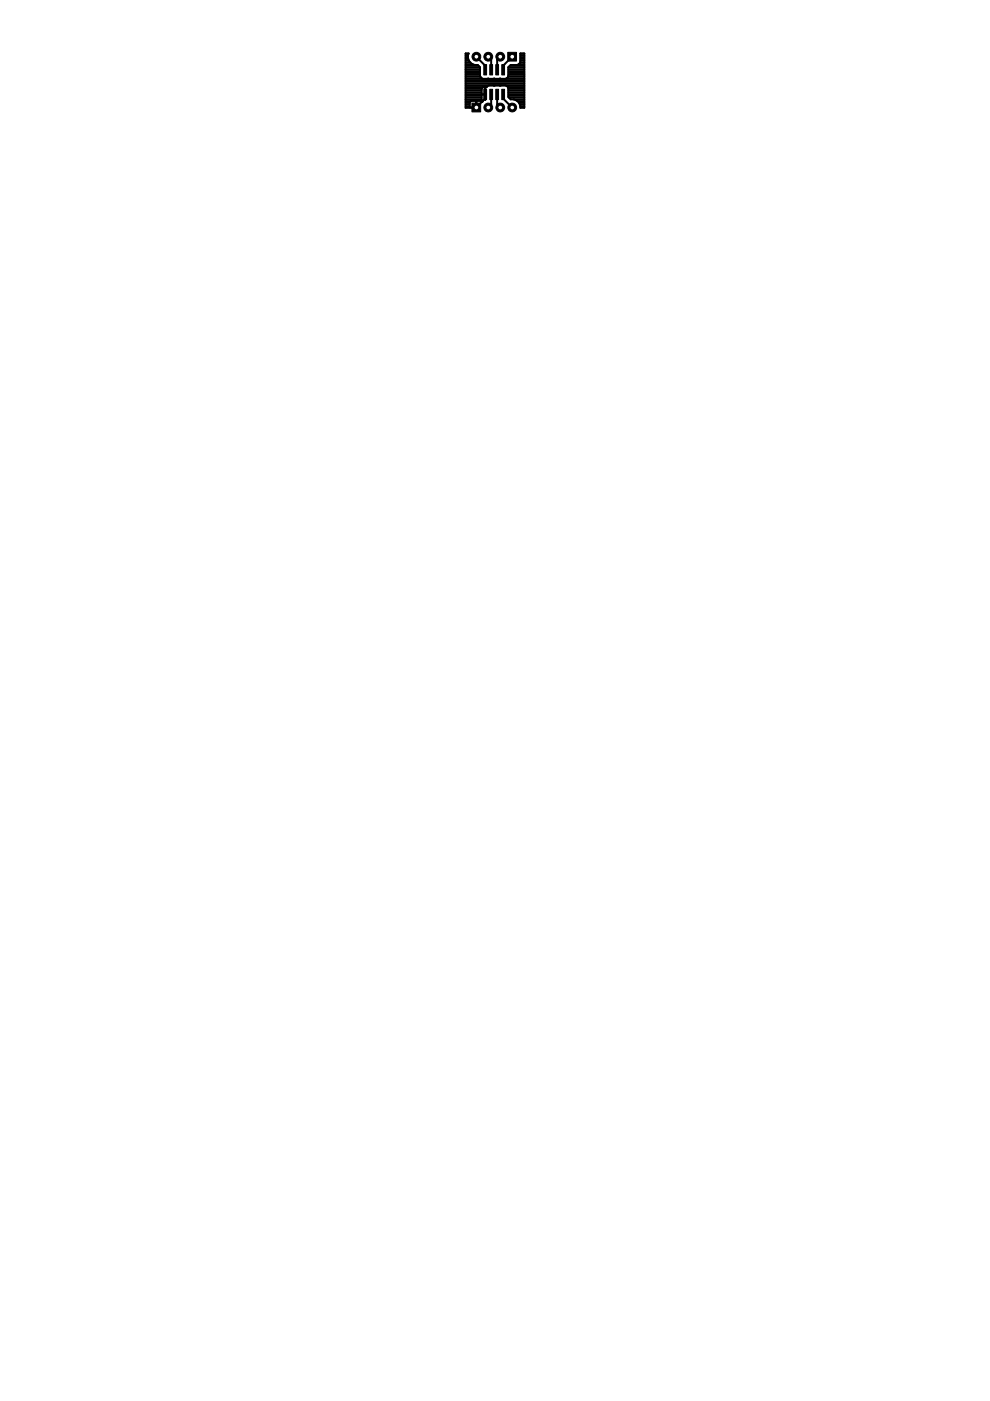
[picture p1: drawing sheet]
<svg xmlns="http://www.w3.org/2000/svg" width="210mm" height="297mm" viewBox="0 0 210 297" stroke-linecap="round" stroke-linejoin="round" font-family="sans-serif">
<path d="M102.6 18.9h.6v2.2h-.6zM102.6 13.7h.6v2.2h-.6zM103.8 18.9h.6v2.2h-.6zM103.8 13.7h.6v2.2h-.6zM105.1 18.9h.6v2.2h-.6zM105.1 13.7h.6v2.2h-.6zM106.4 18.9h.6v2.2h-.6zM106.4 13.7h.6v2.2h-.6zM107.7 11.1h1.8v1.9h-1.8z" fill="#000" stroke="#000" stroke-width=".21"/>
<g fill="none" stroke="#000" stroke-width=".42">
<path d="M98.7 18.5h4.4M98.7 20h3.4M98.7 19.6h3.4M98.7 19.2h3.4M98.7 18.8h3.4M98.7 18.1h12.5M98.7 17.7h12.5M98.7 17.3h12.5M98.7 17h12.5M98.7 16.6h3.4M98.7 16.2h3.1M98.7 15.9h3.1"/>
<path d="M98.7 15.5h3.1M98.7 15.1h3.1M98.7 14.7h3.1M98.7 14.4h3.1M98.7 14h2.8M98.7 13.6h1.5M98.7 13.2h1M98.7 12.8h.7M98.7 12.5h.6M98.7 12.1h.5M98.7 11.7h.5M101 12l1.9 1.9v.9"/>
<path d="M102.1 16.6l-.3-.5v-1.9l-.5-.4a1.77 1.77 0 0 1-1.9-2.5h-.7v11.6h2.2v-1.5h-1M102.1 16.6l.3 .1h4.7l.3-.1M102.5 18.5l-.4 .4v2.3l.2 .3-.2-.1M102.9 18.5v2.7M102.9 20h.1M102.9 19.6h.1M102.9 19.2h.1M102.9 18.8h.1M103.1 18.5h.1M103.1 18.5l.6-.4h3.4l.6 .4M103.5 12l.6 .7v2.1M106 12l-.6 .7v2.1"/>
<path d="M107.4 16.6l.4-.5v-1.9l.5-.4 1.7-.1 .3-.6v-1.8h.9v11.6h-.9a1.68 1.68 0 0 0-2-1.8l-.5-.5-.1-2.1M107.4 16.6h3.8M107.7 18.5h3.5M107.7 16.2h3.5M107.8 20h3.4M107.8 19.6h3.4M107.8 19.2h3.4M107.8 18.8h3.4M107.8 15.9h3.4M107.8 15.5h3.4M107.8 15.1h3.4M107.8 14.7h3.4"/>
<path d="M107.8 14.4h3.4M108.1 14h3.1M108.6 12l-1.9 1.9v.9M110 13.6h1.2M110.3 13.2h.9M110.3 12.8h.9M110.3 12.5h.9M110.3 12.1h.9M110.3 11.7h.9M98.7 22.6h.9M98.7 22.2h.9M98.7 21.8h.9"/>
<path d="M98.7 21.4h1.1M98.7 21.1h3.4M98.7 20.7h3.4M98.7 20.3h3.4M99.9 21.4l-.3 .3v1.1h1.4v-1.4h1.1M100.9 22.6h.1M100.9 22.2h.1M100.9 21.8h.1M100.9 21.4h.1M102.1 20h.8M102.1 21.4h.2M102.9 20.9l-1.9 1.9"/>
<path d="M102.9 21.1h.1M102.9 20.7h.1M102.9 20.3h.1M104.1 20v2.2l-.6 .6M105.4 20v2.2l.6 .6M106.7 20v.9l1.9 1.9M107.8 20.3h3.4M107.9 20.7h3.3M109 21.1h2.2M109.7 21.4h1.5M110.1 21.8h1.1M110.2 22.2h1"/>
<path d="M110.3 22.6h.9"/>
</g>
<circle cx="108.6" cy="12" r=".51" fill="#fff" stroke="#000" stroke-width=".21"/>
<circle cx="106.1" cy="12" r=".93" fill="#000" stroke="#000" stroke-width=".21"/>
<circle cx="106.1" cy="12" r=".51" fill="#fff" stroke="#000" stroke-width=".21"/>
<circle cx="103.5" cy="12" r=".93" fill="#000" stroke="#000" stroke-width=".21"/>
<circle cx="103.5" cy="12" r=".51" fill="#fff" stroke="#000" stroke-width=".21"/>
<circle cx="101" cy="12" r=".93" fill="#000" stroke="#000" stroke-width=".21"/>
<circle cx="101" cy="12" r=".51" fill="#fff" stroke="#000" stroke-width=".21"/>
<path d="M100.1 21.9h1.8v1.8h-1.8z" fill="#000" stroke="#000" stroke-width=".21"/>
<circle cx="101" cy="22.8" r=".51" fill="#fff" stroke="#000" stroke-width=".21"/>
<circle cx="103.5" cy="22.8" r=".93" fill="#000" stroke="#000" stroke-width=".21"/>
<circle cx="103.5" cy="22.8" r=".51" fill="#fff" stroke="#000" stroke-width=".21"/>
<circle cx="106.1" cy="22.8" r=".93" fill="#000" stroke="#000" stroke-width=".21"/>
<circle cx="106.1" cy="22.8" r=".51" fill="#fff" stroke="#000" stroke-width=".21"/>
<circle cx="108.6" cy="22.8" r=".93" fill="#000" stroke="#000" stroke-width=".21"/>
<circle cx="108.6" cy="22.8" r=".51" fill="#fff" stroke="#000" stroke-width=".21"/>
</svg>
